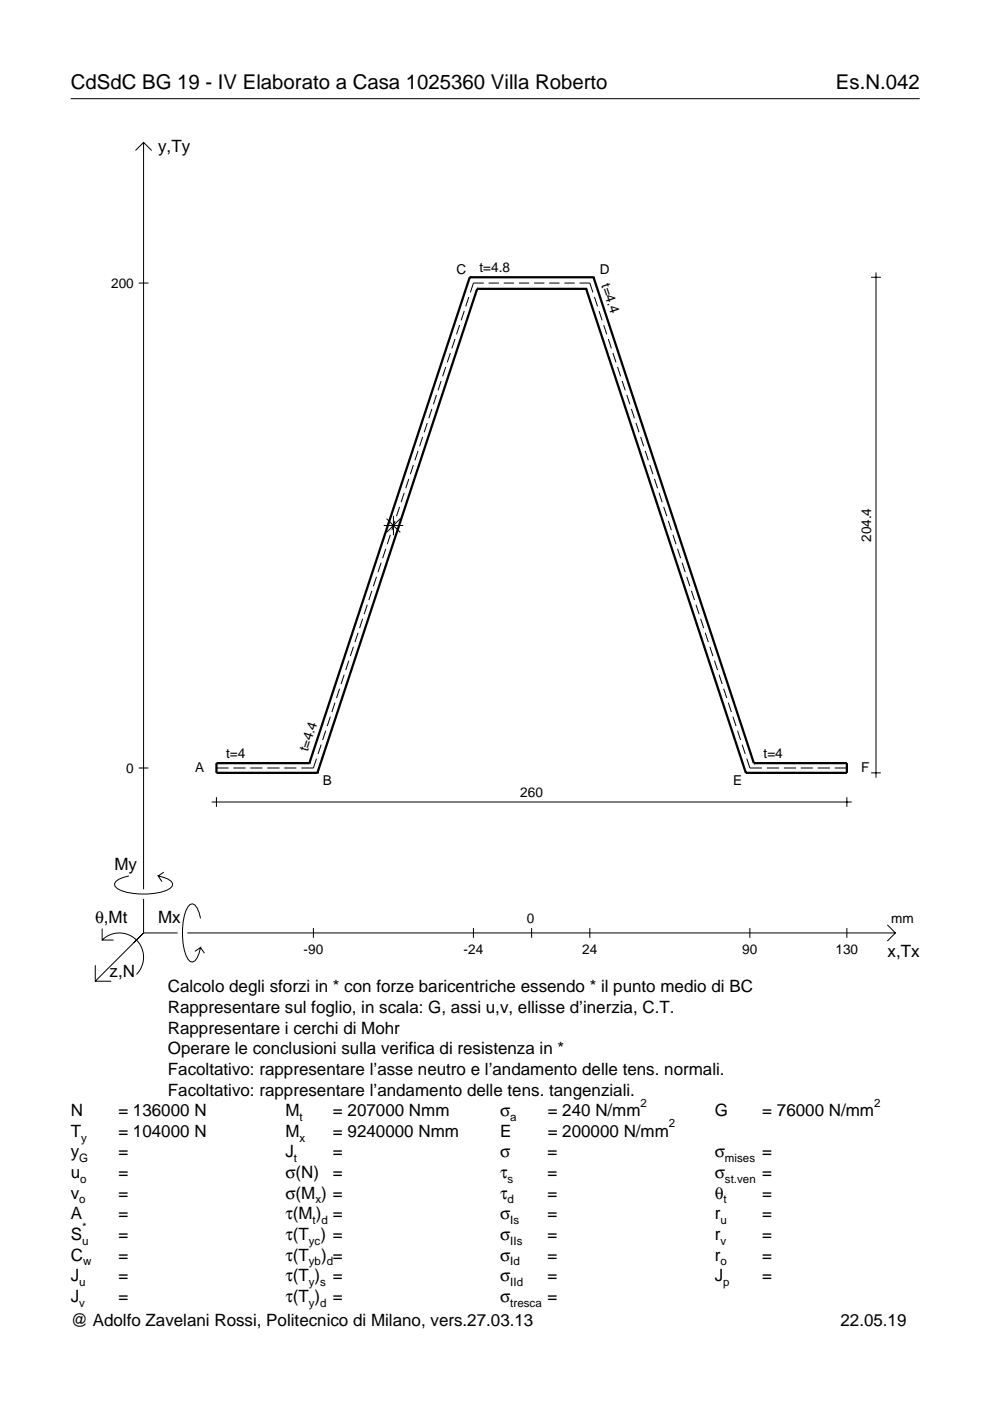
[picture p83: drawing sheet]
<svg xmlns="http://www.w3.org/2000/svg" width="210mm" height="297mm" viewBox="0 0 210 297" stroke-linecap="round" stroke-linejoin="round" font-family="sans-serif">
<defs><g id="words">
<g font-size="4.3">
<text x="15" y="18.9">CdSdC BG 19 - IV Elaborato a Casa 1025360 Villa Roberto</text>
<text x="177.2" y="18.9">Es.N.042</text>
</g>
<g font-size="3.6">
<text x="33.5" y="32.3">y,Ty</text>
<text x="24.3" y="184.4">My</text>
<text x="20.1" y="195.7">θ,Mt</text>
<text x="33.5" y="195.7">Mx</text>
<text x="188.2" y="203">x,Tx</text>
<text x="23.2" y="207.1">z,N</text>
<text x="35.6" y="210.4">Calcolo degli sforzi in * con forze baricentriche essendo * il punto medio di BC</text>
<text x="35.6" y="214.8">Rappresentare sul foglio, in scala: G, assi u,v, ellisse d’inerzia, C.T.</text>
<text x="35.6" y="219.2">Rappresentare i cerchi di Mohr</text>
<text x="35.6" y="223.5">Operare le conclusioni sulla verifica di resistenza in *</text>
<text x="35.6" y="227.9">Facoltativo: rappresentare l’asse neutro e l’andamento delle tens. normali.</text>
<text x="35.6" y="232.3">Facoltativo: rappresentare l’andamento delle tens. tangenziali.</text>
<text x="15" y="236.7">N</text>
<text x="25.1" y="236.7">= 136000 N</text>
<text x="60.5" y="236.7">M</text>
<text x="70.6" y="236.7">= 207000 Nmm</text>
<text x="106" y="236.7">σ</text>
<text x="116.1" y="236.7">= 240 N/mm</text>
<text x="151.5" y="236.7">G</text>
<text x="161.6" y="236.7">= 76000 N/mm</text>
<text x="15" y="245.4">y</text>
<text x="15" y="241">T</text>
<text x="25.1" y="245.4">=</text>
<text x="25.1" y="241">= 104000 N</text>
<text x="60.5" y="245.4">J</text>
<text x="60.5" y="241">M</text>
<text x="70.6" y="245.4">=</text>
<text x="70.6" y="241">= 9240000 Nmm</text>
<text x="106" y="245.4">σ</text>
<text x="106" y="241">E</text>
<text x="116.1" y="245.4">=</text>
<text x="116.1" y="241">= 200000 N/mm</text>
<text x="151.5" y="245.4">σ</text>
<text x="161.6" y="245.4">=</text>
<text x="15" y="249.8">u</text>
<text x="25.1" y="249.8">=</text>
<text x="60.5" y="249.8">σ(N)</text>
<text x="70.6" y="249.8">=</text>
<text x="106" y="249.8">τ</text>
<text x="116.1" y="249.8">=</text>
<text x="151.5" y="249.8">σ</text>
<text x="161.6" y="249.8">=</text>
<text x="15" y="254.2">v</text>
<text x="25.1" y="254.2">=</text>
<text x="60.5" y="254.2">σ(M ) =</text>
<text x="106" y="254.2">τ</text>
<text x="116.1" y="254.2">=</text>
<text x="151.5" y="254.2">θ</text>
<text x="161.6" y="254.2">=</text>
<text x="15" y="258.5">A</text>
<text x="15" y="262.9">S</text>
<text x="25.1" y="262.9">=</text>
<text x="25.1" y="258.5">=</text>
<text x="60.5" y="262.9">τ(T ) =</text>
<text x="60.5" y="258.5">τ(M ) =</text>
<text x="106" y="258.5">σ</text>
<text x="106" y="262.9">σ</text>
<text x="116.1" y="258.5">=</text>
<text x="116.1" y="262.9">=</text>
<text x="151.5" y="262.9">r</text>
<text x="151.5" y="258.5">r</text>
<text x="161.6" y="262.9">=</text>
<text x="161.6" y="258.5">=</text>
<text x="15" y="267.3">C</text>
<text x="25.1" y="267.3">=</text>
<text x="60.5" y="267.3">τ(T</text>
<text x="68.1" y="267.3">) =</text>
<text x="106" y="267.3">σ</text>
<text x="116.1" y="267.3">=</text>
<text x="151.5" y="267.3">r</text>
<text x="161.6" y="267.3">=</text>
<text x="15" y="271.7">J</text>
<text x="25.1" y="271.7">=</text>
<text x="60.5" y="271.7">τ(T )</text>
<text x="70.6" y="271.7">=</text>
<text x="106" y="271.7">σ</text>
<text x="116.1" y="271.7">=</text>
<text x="151.5" y="271.7">J</text>
<text x="161.6" y="271.7">=</text>
<text x="15" y="276">J</text>
<text x="15" y="281.2">@ Adolfo Zavelani Rossi, Politecnico di Milano, vers.27.03.13</text>
<text x="25.1" y="276">=</text>
<text x="60.5" y="276">τ(T )</text>
<text x="70.6" y="276">=</text>
<text x="106" y="276">σ</text>
<text x="116.1" y="276">=</text>
<text x="178.2" y="281.2">22.05.19</text>
</g>
<g font-size="2.9">
<text x="96.8" y="58">C</text>
<text x="101.7" y="57.8">t=4.8</text>
<text x="127.2" y="58">D</text>
<text x="23.6" y="61">200</text>
<text x="127.5" y="60.4" transform="rotate(72 127.5 60.4)">t=4.4</text>
<text x="184.7" y="114.9" transform="rotate(-90 184.7 114.9)">204.4</text>
<text x="47.9" y="160.8">t=4</text>
<text x="65.3" y="159.5" transform="rotate(-72 65.3 159.5)">t=4.4</text>
<text x="161.9" y="160.8">t=4</text>
<text x="26.8" y="163.8">0</text>
<text x="41.4" y="163.7">A</text>
<text x="68.5" y="166.5">B</text>
<text x="155.5" y="166.5">E</text>
<text x="182.6" y="163.7">F</text>
<text x="110.3" y="169">260</text>
<text x="111.7" y="195.7">0</text>
<text x="189" y="195.7">mm</text>
<text x="64.4" y="202.2">-90</text>
<text x="98.3" y="202.2">-24</text>
<text x="123.5" y="202.2">24</text>
<text x="157.4" y="202.2">90</text>
<text x="177.2" y="202.2">130</text>
</g>
<g font-size="2.4">
<text x="63.5" y="237.7">t</text>
<text x="108.2" y="237.7">a</text>
<text x="135.8" y="234.7">2</text>
<text x="141.8" y="239">2</text>
<text x="185.3" y="234.7">2</text>
<text x="17.2" y="242">y</text>
<text x="63.5" y="242">x</text>
<text x="16.8" y="246.4">G</text>
<text x="17" y="250.8">o</text>
<text x="62.3" y="246.4">t</text>
<text x="107.6" y="250.8">s</text>
<text x="153.7" y="246.4">mises</text>
<text x="153.7" y="250.8">st.ven</text>
<text x="16.8" y="255.2">o</text>
<text x="66.9" y="255.2">x</text>
<text x="107.6" y="255.2">d</text>
<text x="153.4" y="255.2">t</text>
<text x="17.4" y="263.9">u</text>
<text x="17.4" y="260.9">*</text>
<text x="65.5" y="263.9">yc</text>
<text x="66.3" y="259.5">t d</text>
<text x="108.2" y="259.5">Is</text>
<text x="108.2" y="263.9">IIs</text>
<text x="152.7" y="263.9">v</text>
<text x="152.7" y="259.5">u</text>
<text x="17.6" y="268.3">w</text>
<text x="65.5" y="268.3">yb d</text>
<text x="108.2" y="268.3">Id</text>
<text x="152.7" y="268.3">o</text>
<text x="16.8" y="272.7">u</text>
<text x="65.5" y="272.7">y s</text>
<text x="108.2" y="272.7">IId</text>
<text x="153.3" y="272.7">p</text>
<text x="16.8" y="277">v</text>
<text x="65.5" y="277">y d</text>
<text x="108.2" y="277">tresca</text>
</g>
</g></defs>
<g fill="none" stroke="#000" stroke-width=".21">
<path d="M15 20.9h180M28.7 31.9l1.7-1.7 1.8 1.7M30.4 30.2v158.3M184.7 58.8h2.1M185.7 57.8v107.1M29.4 60h2.1M94.5 77.8l-.7 2M95.5 74.8l-.7 2M96.5 71.9l-.7 2M97.4 68.9l-.6 2M98.4 65.9l-.6 2M99.4 63l-.7 2"/>
<path d="M102.6 60h-2.2l-.7 2M103.6 60h2.2M106.8 60h2.2M110 60h2.2M113.2 60h2.2M116.4 60h2.2M119.7 60h2.1M122.9 60h2.2l.6 2M126 63l.7 2M127 65.9l.7 2M128 68.9l.6 2M129 71.9l.6 2"/>
<path d="M129.9 74.8l.7 2M130.9 77.8l.7 2M87.7 98.6l-.7 2M88.6 95.6l-.6 2M89.6 92.6l-.6 2M90.6 89.7l-.7 2M91.6 86.7l-.7 2M92.5 83.7l-.6 2M93.5 80.8l-.6 2M131.9 80.8l.7 2M132.9 83.7l.6 2M133.9 86.7l.6 2"/>
<path d="M134.8 89.7l.7 2M135.8 92.6l.7 2M136.8 95.6l.7 2M137.8 98.6l.6 2M80.8 119.3l-.7 2M81.4 111.4h4.1M81.8 116.4l-.7 2M82 110l2.9 2.9M82.8 113.4l-.7 2M83.4 109.4v4.1M83.7 110.4l-.6 2M84.7 107.5l-.6 2"/>
<path d="M84.9 110l-2.9 2.9M85.7 104.5l-.7 2M86.7 101.5l-.7 2M138.8 101.5l.6 2M139.7 104.5l.7 2M140.7 107.5l.7 2M141.7 110.4l.6 2M142.7 113.4l.6 2M143.7 116.4l.6 2M144.6 119.3l.7 2M74.9 137.1l-.6 2M75.9 134.2l-.6 1.9"/>
<path d="M76.9 131.2l-.7 2M77.9 128.2l-.7 2M78.8 125.3l-.6 1.9M79.8 122.3l-.6 2M145.6 122.3l.7 2M146.6 125.3l.6 1.9M147.6 128.2l.6 2M148.5 131.2l.7 2M149.5 134.2l.7 1.9M150.5 137.1l.7 2M68.1 157.9l-.7 2M69.1 154.9l-.7 2"/>
<path d="M70 152l-.6 1.9M71 149l-.6 2M72 146l-.7 2M73 143.1l-.7 1.9M74 140.1l-.7 2M151.5 140.1l.6 2M152.5 143.1l.6 1.9M153.4 146l.7 2M154.4 149l.7 2M155.4 152l.7 1.9M156.4 154.9l.6 2M157.4 157.9l.6 2"/>
<path d="M29.4 162.8h2.1M44.9 170h135.7M45.9 162.8h2.6M45.9 169v2.1M49.5 162.8h2.6M53.1 162.8h2.5M56.7 162.8h2.5M60.3 162.8h2.5M67.1 160.8l-.7 2h-2.5M158.3 160.8l.7 2h2.6M162.6 162.8h2.6M166.2 162.8h2.6"/>
<path d="M169.8 162.8h2.6M173.4 162.8h2.6M177 162.8h2.6M179.6 169v2.1M184.7 163.9h2.1M21.7 199.3a5.1 5.1 0 0 1 7.2 0 5.1 5.1 0 0 1 0 7.3M21.7 196.9v2.4h2.4M27.3 185.7a3.6 3.6 0 0 0-3 1.7l.1 .5a5.6 5.6 0 0 0 3.8 1.5 13.4 13.4 0 0 0 7.8-1l.5-.5 .1-.5a3.6 3.6 0 0 0-3.1-1.7l.8 1.2M30.4 190.6v7.2M30.4 197.8l-10.2 10.2M30.4 197.8h7.2M34.7 184.9l-1.2 .8"/>
<path d="M39.7 197.8h150.1M42.5 194.7a3.6 3.6 0 0 0-1.7-3.1l-.5 .2a5.7 5.7 0 0 0-1.5 3.7 13.3 13.3 0 0 0 1 7.9l.5 .5 .5 .1a3.6 3.6 0 0 0 1.7-3.1l-1.2 .8M66.4 196.8v2M100.4 196.8v2M112.7 196.8v2M125.1 196.8v2M159 196.8v2M179.6 196.8v2M188.1 196.1l1.7 1.7-1.7 1.7M20.2 204.7v3.3h3.4M42.5 200.9l.8 1.2"/>
</g>
<g fill="none" stroke="#000" stroke-width=".48">
<path d="M99.6 58.8h.1M99.6 58.8l-34 103M99.6 58.8h26.2M125.8 58.8h.1M125.8 58.8l34 103M101.2 61.2h.1M101.2 61.2l-33.9 102.7M101.2 61.2h23.1M124.3 61.2h.1M124.3 61.2l33.8 102.7M65.6 161.8h.1M65.6 161.8h-19.7v2.1h21.4"/>
<path d="M67.3 163.9h.1M158.1 163.9h.1M159.8 161.8h.1M159.8 161.8h19.8v2.1h-21.5"/>
</g>
<use href="#words"/>
</svg>
